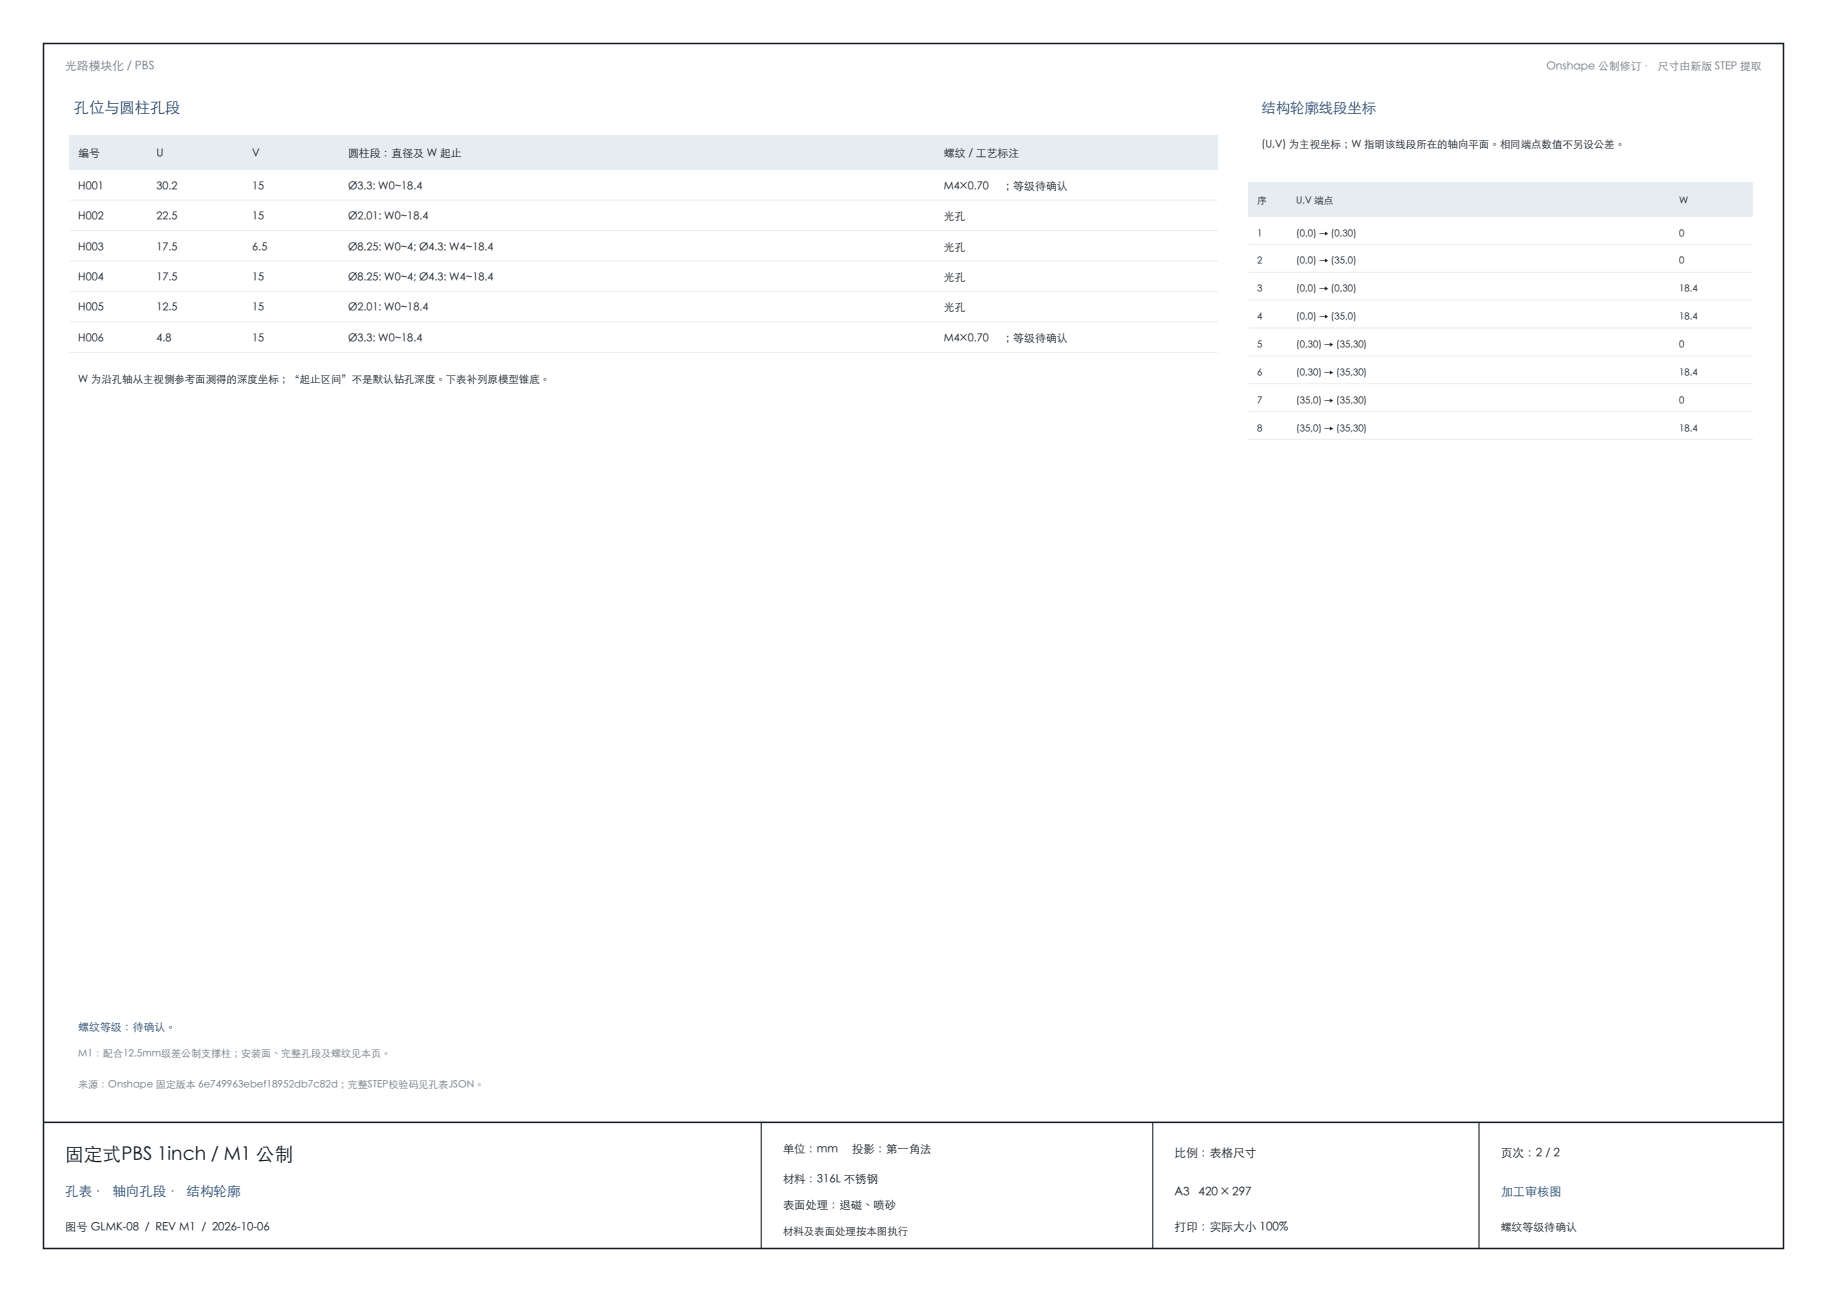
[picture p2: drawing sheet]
<svg xmlns="http://www.w3.org/2000/svg" width="420mm" height="297mm" viewBox="0 0 420 297" stroke-linecap="round" stroke-linejoin="round" font-family="sans-serif">
<defs><g id="words">
<text font-size="4.3" fill="#141a21" x="15" y="267">固定式PBS 1inch / M1 公制</text>
<text font-size="3.5" fill="#144578" x="17" y="26">孔位与圆柱孔段</text>
<text font-size="3.3" fill="#144578" x="290" y="26">结构轮廓线段坐标</text>
<text font-size="3.1" fill="#144578" x="15" y="275">孔表 · 轴向孔段 · 结构轮廓</text>
<text font-size="2.8" fill="#144578" x="345" y="275">加工审核图</text>
<text font-size="2.7" fill="#6b7580" x="15" y="16">光路模块化 / PBS</text>
<g font-size="2.7" fill="#141a21">
<text x="270" y="266">比例：表格尺寸</text>
<text x="345" y="266">页次：2 / 2</text>
<text x="270" y="275">A3</text>
<text x="275.5" y="275">420 × 297</text>
<text x="270" y="283">打印：实际大小 100%</text>
</g>
<g font-size="2.6" fill="#141a21">
<text x="180" y="265">单位：mm</text>
<text x="195.9" y="265">投影：第一角法</text>
<text x="180" y="272">材料：316L 不锈钢</text>
<text x="180" y="278">表面处理：退磁、喷砂</text>
<text x="15" y="283">图号 GLMK-08 / REV M1 / 2026-10-06</text>
</g>
<text font-size="2.5" fill="#6b7580" x="355.5" y="16">Onshape 公制修订 · 尺寸由新版 STEP 提取</text>
<g font-size="2.5" fill="#141a21">
<text x="18" y="36.2">编号</text>
<text x="36" y="36.2">U</text>
<text x="58" y="36.2">V</text>
<text x="80" y="36.2">圆柱段：直径及 W 起止</text>
<text x="217" y="36.2">螺纹 / 工艺标注</text>
<text x="18" y="43.6">H001</text>
<text x="36" y="43.6">30.2</text>
<text x="58" y="43.6">15</text>
<text x="80" y="43.6">Ø3.3: W0~18.4</text>
<text x="217" y="43.6">M4×0.70</text>
<text x="230.4" y="43.6">；等级待确认</text>
<text x="18" y="50.6">H002</text>
<text x="36" y="50.6">22.5</text>
<text x="58" y="50.6">15</text>
<text x="80" y="50.6">Ø2.01: W0~18.4</text>
<text x="217" y="50.6">光孔</text>
<text x="18" y="57.6">H003</text>
<text x="36" y="57.6">17.5</text>
<text x="58" y="57.6">6.5</text>
<text x="80" y="57.6">Ø8.25: W0~4; Ø4.3: W4~18.4</text>
<text x="217" y="57.6">光孔</text>
<text x="18" y="64.6">H004</text>
<text x="36" y="64.6">17.5</text>
<text x="58" y="64.6">15</text>
<text x="80" y="64.6">Ø8.25: W0~4; Ø4.3: W4~18.4</text>
<text x="217" y="64.6">光孔</text>
<text x="18" y="71.6">H005</text>
<text x="36" y="71.6">12.5</text>
<text x="58" y="71.6">15</text>
<text x="80" y="71.6">Ø2.01: W0~18.4</text>
<text x="217" y="71.6">光孔</text>
<text x="18" y="78.6">H006</text>
<text x="36" y="78.6">4.8</text>
<text x="58" y="78.6">15</text>
<text x="80" y="78.6">Ø3.3: W0~18.4</text>
<text x="217" y="78.6">M4×0.70</text>
<text x="230.4" y="78.6">；等级待确认</text>
<text x="345" y="283">螺纹等级待确认</text>
</g>
<text font-size="2.5" fill="#144578" x="18" y="237">螺纹等级：待确认。</text>
<g font-size="2.4" fill="#141a21">
<text x="290" y="34">(U,V) 为主视坐标；W 指明该线段所在的轴向平面。相同端点数值不另设公差。</text>
<text x="18" y="88">W 为沿孔轴从主视侧参考面测得的深度坐标；“起止区间”不是默认钻孔深度。下表补列原模型锥底。</text>
<text x="180" y="284">材料及表面处理按本图执行</text>
</g>
<g font-size="2.3" fill="#6b7580">
<text x="18" y="243">M1：配合12.5mm级差公制支撑柱；安装面、完整孔段及螺纹见本页。</text>
<text x="18" y="250">来源：Onshape 固定版本 6e749963ebef18952db7c82d；完整STEP校验码见孔表JSON。</text>
</g>
<g font-size="2.2" fill="#141a21">
<text x="289" y="47">序</text>
<text x="298" y="47">U,V 端点</text>
<text x="386" y="47">W</text>
<text x="289" y="54.4">1</text>
<text x="298" y="54.4">(0,0) → (0,30)</text>
<text x="386" y="54.4">0</text>
<text x="289" y="60.8">2</text>
<text x="298" y="60.8">(0,0) → (35,0)</text>
<text x="386" y="60.8">0</text>
<text x="289" y="67.2">3</text>
<text x="298" y="67.2">(0,0) → (0,30)</text>
<text x="386" y="67.2">18.4</text>
<text x="289" y="73.6">4</text>
<text x="298" y="73.6">(0,0) → (35,0)</text>
<text x="386" y="73.6">18.4</text>
<text x="289" y="80">5</text>
<text x="298" y="80">(0,30) → (35,30)</text>
<text x="386" y="80">0</text>
<text x="289" y="86.4">6</text>
<text x="298" y="86.4">(0,30) → (35,30)</text>
<text x="386" y="86.4">18.4</text>
<text x="289" y="92.8">7</text>
<text x="298" y="92.8">(35,0) → (35,30)</text>
<text x="386" y="92.8">0</text>
<text x="289" y="99.2">8</text>
<text x="298" y="99.2">(35,0) → (35,30)</text>
<text x="386" y="99.2">18.4</text>
</g>
</g></defs>
<path d="M10 10h400v277h-400zM10 258h400" fill="none" stroke="#141a21" stroke-width=".35"/>
<path d="M175 258v29M265 258v29M340 258v29" fill="none" stroke="#141a21" stroke-width=".25"/>
<path d="M16 31h264v8h-264z" fill-rule="evenodd" fill="#e6edf2"/>
<path d="M16 46h264M16 53h264M16 60h264M16 67h264M16 74h264M16 81h264" fill="none" stroke="#e6edf2" stroke-width=".23"/>
<path d="M287 41.8h116v8h-116z" fill-rule="evenodd" fill="#e6edf2"/>
<path d="M287 56.2h116M287 62.6h116M287 69h116M287 75.4h116M287 81.8h116M287 88.2h116M287 94.6h116M287 101h116" fill="none" stroke="#e6edf2" stroke-width=".23"/>
<use href="#words"/>
</svg>
